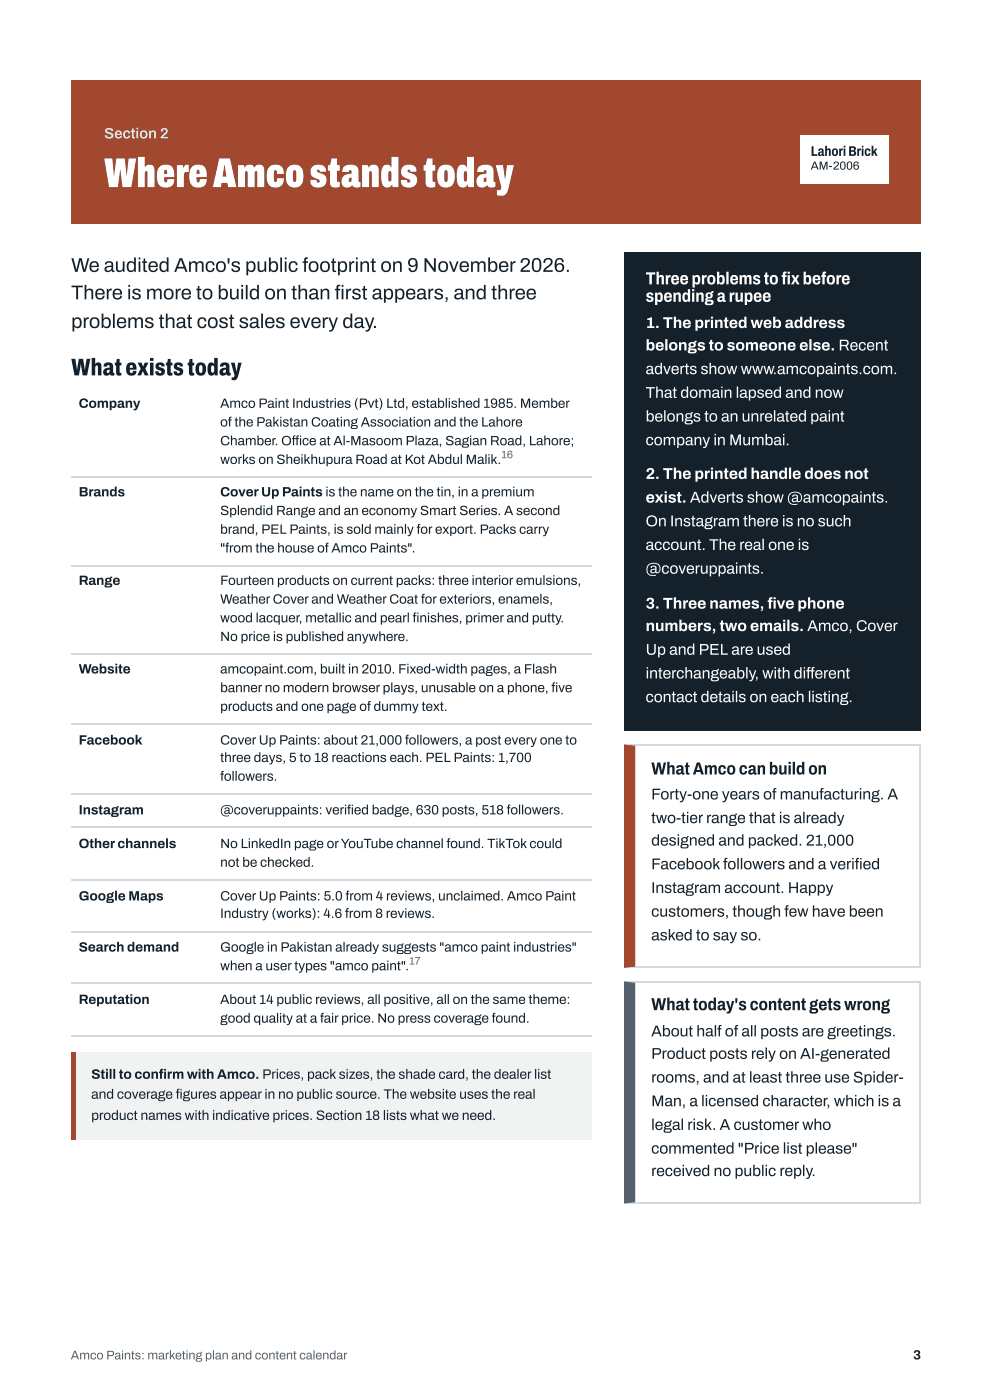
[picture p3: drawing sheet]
<svg xmlns="http://www.w3.org/2000/svg" width="210mm" height="297mm" viewBox="0 0 210 297" stroke-linecap="round" stroke-linejoin="round" font-family="sans-serif">
<defs><g id="words">
<text font-size="8.8" fill="#fff" x="22.1" y="39.7">WhereAmcostandstoday</text>
<text font-size="5.1" fill="#14212b" x="15.1" y="79.6">Whatexiststoday</text>
<g font-size="4.2" fill="#14212b">
<text x="15.1" y="57.7">We audited Amco's public footprint on 9 November 2026.</text>
<text x="15.1" y="63.5">There is more to build on than frst appears, and three</text>
<text x="71" y="63.5">i</text>
<text x="15.1" y="69.6">problems that cost sales every day.</text>
</g>
<g font-size="3.7" fill="#fff">
<text x="136.9" y="60.3">Threeproblemstofxbefore</text>
<text x="136.9" y="64">spendingarupee</text>
<text x="165.7" y="60.3">i</text>
</g>
<g font-size="3.7" fill="#14212b">
<text x="138.1" y="164.3">WhatAmcocanbuildon</text>
<text x="138.1" y="214.3">Whattoday'scontentgetswrong</text>
</g>
<g font-size="3.3" fill="#fff">
<text x="136.9" y="69.6">1. The printed web address</text>
<text x="136.9" y="74.3">belongs to someone else. Recent</text>
<text x="136.9" y="79.4">adverts show www.amcopaints.com.</text>
<text x="136.9" y="84.4">That domain lapsed and now</text>
<text x="136.9" y="89.4">belongs to an unrelated paint</text>
<text x="136.9" y="94.5">company in Mumbai.</text>
<text x="136.9" y="101.6">2. The printed handle does not</text>
<text x="136.9" y="106.6">exist. Adverts show @amcopaints.</text>
<text x="136.9" y="111.7">On Instagram there is no such</text>
<text x="136.9" y="116.7">account. The real one is</text>
<text x="136.9" y="121.7">@coveruppaints.</text>
<text x="136.9" y="129.1">3. Three names, fve phone</text>
<text x="162.7" y="129.1">i</text>
<text x="136.9" y="133.9">numbers, two emails. Amco, Cover</text>
<text x="136.9" y="138.9">Up and PEL are used</text>
<text x="136.9" y="143.9">interchangeably, with diferent</text>
<text x="170.9" y="143.9">f</text>
<text x="136.9" y="149">contact details on each listing.</text>
</g>
<g font-size="3.3" fill="#14212b">
<text x="138.1" y="169.6">Forty-one years of manufacturing. A</text>
<text x="138.1" y="174.6">two-tier range that is already</text>
<text x="138.1" y="179.4">designed and packed. 21,000</text>
<text x="138.1" y="184.4">Facebook followers and a verifed</text>
<text x="181.2" y="184.4">i</text>
<text x="138.1" y="189.4">Instagram account. Happy</text>
<text x="138.1" y="194.5">customers, though few have been</text>
<text x="138.1" y="199.5">asked to say so.</text>
<text x="138.1" y="219.9">About half of all posts are greetings.</text>
<text x="138.1" y="224.6">Product posts rely on AI-generated</text>
<text x="138.1" y="229.7">rooms, and at least three use Spider-</text>
<text x="138.1" y="234.7">Man, a licensed character, which is a</text>
<text x="138.1" y="239.7">legal risk. A customer who</text>
<text x="138.1" y="244.7">commented &quot;Price list please&quot;</text>
<text x="138.1" y="249.5">received no public reply.</text>
</g>
<text font-size="3.2" fill="#fff" x="22.1" y="29.4">Section 2</text>
<text font-size="3" fill="#14212b" x="171.9" y="33.1">LahoriBrick</text>
<g font-size="2.9" fill="#14212b">
<text x="16.7" y="86.5">Company</text>
<text x="46.7" y="86.5">Amco Paint Industries (Pvt) Ltd, established 1985. Member</text>
<text x="46.7" y="90.5">of the Pakistan Coating Association and the Lahore</text>
<text x="46.7" y="94.5">Chamber. Ofce at Al-Masoom Plaza, Sagian Road, Lahore;</text>
<text x="61.9" y="94.5">f</text>
<text x="61.9" y="94.5">i</text>
<text x="46.7" y="98.4">works on Sheikhupura Road at Kot Abdul Malik.</text>
<text x="16.7" y="105.3">Brands</text>
<text x="46.7" y="105.3">Cover Up Paints is the name on the tin, in a premium</text>
<text x="46.7" y="109.3">Splendid Range and an economy Smart Series. A second</text>
<text x="46.7" y="113.2">brand, PEL Paints, is sold mainly for export. Packs carry</text>
<text x="46.7" y="117.2">&quot;from the house of Amco Paints&quot;.</text>
<text x="16.7" y="124.1">Range</text>
<text x="46.7" y="124.1">Fourteen products on current packs: three interior emulsions,</text>
<text x="46.7" y="128.1">Weather Cover and Weather Coat for exteriors, enamels,</text>
<text x="46.7" y="132">wood lacquer, metallic and pearl fnishes, primer and putty.</text>
<text x="46.7" y="136">No price is published anywhere.</text>
<text x="87.5" y="132">i</text>
<text x="16.7" y="142.9">Website</text>
<text x="46.7" y="142.9">amcopaint.com, built in 2010. Fixed-width pages, a Flash</text>
<text x="46.7" y="146.8">banner no modern browser plays, unusable on a phone, fve</text>
<text x="116.9" y="146.8">i</text>
<text x="46.7" y="150.8">products and one page of dummy text.</text>
<text x="16.7" y="158">Facebook</text>
<text x="46.7" y="158">Cover Up Paints: about 21,000 followers, a post every one to</text>
<text x="46.7" y="161.7">three days, 5 to 18 reactions each. PEL Paints: 1,700</text>
<text x="46.7" y="165.6">followers.</text>
<text x="16.7" y="172.8">Instagram</text>
<text x="46.7" y="172.8">@coveruppaints: verifed badge, 630 posts, 518 followers.</text>
<text x="73.6" y="172.8">i</text>
<text x="16.7" y="179.9">Other channels</text>
<text x="46.7" y="179.9">No LinkedIn page orYouTube channel found. TikTok could</text>
<text x="46.7" y="183.9">not be checked.</text>
<text x="16.7" y="191">Google Maps</text>
<text x="46.7" y="191">Cover Up Paints: 5.0 from 4 reviews, unclaimed. Amco Paint</text>
<text x="46.7" y="194.7">Industry (works): 4.6 from 8 reviews.</text>
<text x="16.7" y="201.9">Search demand</text>
<text x="46.7" y="201.9">Google in Pakistan already suggests &quot;amco paint industries&quot;</text>
<text x="46.7" y="205.8">when a user types &quot;amco paint&quot;.</text>
<text x="16.7" y="213">Reputation</text>
<text x="46.7" y="213">About 14 public reviews, all positive, all on the same theme:</text>
<text x="46.7" y="217">good quality at a fair price. No press coverage found.</text>
<text x="19.3" y="228.9">Still to confrm with Amco. Prices, pack sizes, the shade card, the dealer list</text>
<text x="19.3" y="233.1">and coverage fgures appear in no public source. The website uses the real</text>
<text x="33.7" y="228.9">i</text>
<text x="37.3" y="233.1">i</text>
<text x="19.3" y="237.6">product names with indicative prices. Section 18 lists what we need.</text>
</g>
<text font-size="2.8" fill="#14212b" x="193.6" y="288.4">3</text>
<text font-size="2.6" fill="#55626d" x="15" y="288.4">Amco Paints: marketing plan and content calendar</text>
<text font-size="2.5" fill="#14212b" x="171.9" y="36">AM-2006</text>
<g font-size="2.3" fill="#55626d">
<text x="106.3" y="97.2">16</text>
<text x="86.7" y="204.6">17</text>
</g>
</g></defs>
<path d="M15.1 16.9h180v30.5h-180z" fill="#a2482f"/>
<path d="M169.6 28.6h18.8v10.3h-18.8z" fill="#fff"/>
<path d="M15.1 101.2h110.3M15.1 120h110.3M15.1 138.8h110.3M15.1 153.6h110.3M15.1 168.4h110.3M15.1 175.6h110.3M15.1 186.7h110.3M15.1 197.8h110.3M15.1 208.6h110.3M15.1 219.7h110.3" fill="none" stroke="#d3d9de" stroke-width=".26"/>
<path d="M15.1 223.3h110.3v18.5h-110.3z" fill="#f1f3f2"/>
<path d="M15.1 223.3h1v18.5h-1z" fill="#d3222a"/>
<path d="M132.3 53.4h62.8v101.6h-62.8z" fill="#14212b"/>
<path d="M132.3 158.1h62.8M132.3 205.2h62.8" fill="none" stroke="#d3d9de" stroke-width=".26"/>
<path d="M195.1 158v47.3" fill="none" stroke="#d3d9de" stroke-width=".21"/>
<path d="M132.3 158l2.4 .2v46.9l-2.4 .2z" fill="#a2482f"/>
<path d="M132.3 208.4h62.8M132.3 255.2h62.8" fill="none" stroke="#d3d9de" stroke-width=".26"/>
<path d="M195.1 208.2v47.1" fill="none" stroke="#d3d9de" stroke-width=".21"/>
<path d="M132.3 208.2l2.4 .3v46.6l-2.4 .2z" fill="#55626d"/>
<use href="#words"/>
</svg>
